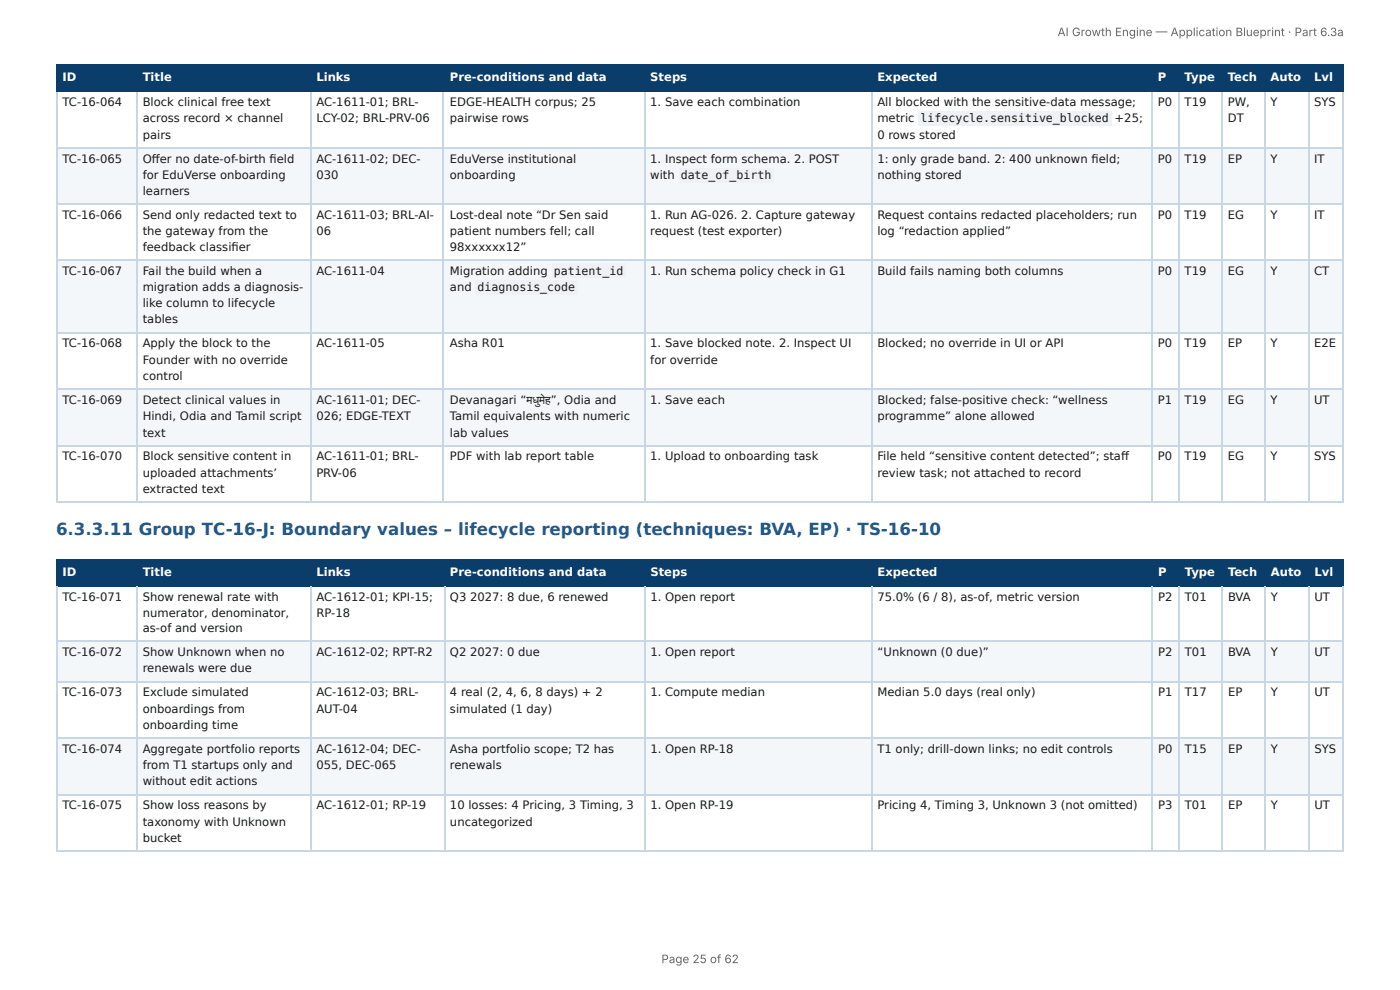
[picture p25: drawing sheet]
<svg xmlns="http://www.w3.org/2000/svg" width="297mm" height="210mm" viewBox="0 0 297 210" stroke-linecap="round" stroke-linejoin="round" font-family="sans-serif">
<defs><g id="words">
<text font-size="3.5" fill="#1f5a8c" x="11.9" y="113.7">6.3.3.11 Group TC-16-J: Boundary values – lifecycle reporting (techniques: BVA, EP) · TS-16-10</text>
<g font-size="2.5" fill="#666">
<text x="224.6" y="7.7">AI Growth Engine — Application Blueprint · Part 6.3a</text>
<text x="140.5" y="204.5">Page 25 of 62</text>
</g>
<g font-size="2.5" fill="#fff">
<text x="13.3" y="17.2">ID</text>
<text x="30.3" y="17.2">Title</text>
<text x="67.2" y="17.2">Links</text>
<text x="95.6" y="17.2">Pre-conditions and data</text>
<text x="138.1" y="17.2">Steps</text>
<text x="186.3" y="17.2">Expected</text>
<text x="245.9" y="17.2">P</text>
<text x="251.6" y="17.2">Type</text>
<text x="260.8" y="17.2">Tech</text>
<text x="269.9" y="17.2">Auto</text>
<text x="279.1" y="17.2">Lvl</text>
<text x="13.3" y="122.2">ID</text>
<text x="30.3" y="122.2">Title</text>
<text x="67.2" y="122.2">Links</text>
<text x="95.6" y="122.2">Pre-conditions and data</text>
<text x="138.1" y="122.2">Steps</text>
<text x="186.4" y="122.2">Expected</text>
<text x="246" y="122.2">P</text>
<text x="251.7" y="122.2">Type</text>
<text x="260.8" y="122.2">Tech</text>
<text x="269.9" y="122.2">Auto</text>
<text x="279.2" y="122.2">Lvl</text>
</g>
<g font-size="2.5" fill="#1a1a1a">
<text x="13.3" y="22.5">TC-16-064</text>
<text x="30.3" y="22.5">Block clinical free text</text>
<text x="67.2" y="22.5">AC-1611-01; BRL-</text>
<text x="95.6" y="22.5">EDGE-HEALTH corpus; 25</text>
<text x="138.1" y="22.5">1. Save each combination</text>
<text x="186.3" y="22.5">All blocked with the sensitive-data message;</text>
<text x="245.9" y="22.5">P0</text>
<text x="251.6" y="22.5">T19</text>
<text x="260.8" y="22.5">PW,</text>
<text x="269.9" y="22.5">Y</text>
<text x="279.1" y="22.5">SYS</text>
<text x="30.3" y="26">across record × channel</text>
<text x="30.3" y="29.5">pairs</text>
<text x="67.2" y="26">LCY-02; BRL-PRV-06</text>
<text x="95.6" y="26">pairwise rows</text>
<text x="186.3" y="26">metric</text>
<text x="186.3" y="29.5">0 rows stored</text>
<text x="195.5" y="26">lifecycle.sensitive_blocked</text>
<text x="236.7" y="26">+25;</text>
<text x="260.8" y="26">DT</text>
<text x="13.3" y="34.5">TC-16-065</text>
<text x="30.3" y="34.5">Off er no date-of-birth fi eld</text>
<text x="67.2" y="34.5">AC-1611-02; DEC-</text>
<text x="95.6" y="34.5">EduVerse institutional</text>
<text x="138.1" y="34.5">1. Inspect form schema. 2. POST</text>
<text x="186.3" y="34.5">1: only grade band. 2: 400 unknown fi eld;</text>
<text x="245.9" y="34.5">P0</text>
<text x="251.6" y="34.5">T19</text>
<text x="260.8" y="34.5">EP</text>
<text x="269.9" y="34.5">Y</text>
<text x="279.1" y="34.5">IT</text>
<text x="30.3" y="38">for EduVerse onboarding</text>
<text x="30.3" y="41.5">learners</text>
<text x="67.2" y="38">030</text>
<text x="95.6" y="38">onboarding</text>
<text x="138.1" y="38">with</text>
<text x="144.6" y="38">date_of_birth</text>
<text x="186.3" y="38">nothing stored</text>
<text x="13.3" y="46.5">TC-16-066</text>
<text x="30.3" y="46.5">Send only redacted text to</text>
<text x="67.2" y="46.5">AC-1611-03; BRL-AI-</text>
<text x="95.6" y="46.5">Lost-deal note “Dr Sen said</text>
<text x="138.1" y="46.5">1. Run AG-026. 2. Capture gateway</text>
<text x="186.3" y="46.5">Request contains redacted placeholders; run</text>
<text x="245.9" y="46.5">P0</text>
<text x="251.6" y="46.5">T19</text>
<text x="260.8" y="46.5">EG</text>
<text x="269.9" y="46.5">Y</text>
<text x="279.1" y="46.5">IT</text>
<text x="30.3" y="50">the gateway from the</text>
<text x="30.3" y="53.2">feedback classifi er</text>
<text x="67.2" y="50">06</text>
<text x="95.6" y="50">patient numbers fell; call</text>
<text x="95.6" y="53.2">98xxxxxx12”</text>
<text x="138.1" y="50">request (test exporter)</text>
<text x="186.3" y="50">log “redaction applied”</text>
<text x="13.3" y="58.3">TC-16-067</text>
<text x="30.3" y="58.3">Fail the build when a</text>
<text x="67.2" y="58.3">AC-1611-04</text>
<text x="95.6" y="58.3">Migration adding</text>
<text x="117.6" y="58.3">patient_id</text>
<text x="138.1" y="58.3">1. Run schema policy check in G1</text>
<text x="186.3" y="58.3">Build fails naming both columns</text>
<text x="245.9" y="58.3">P0</text>
<text x="251.6" y="58.3">T19</text>
<text x="260.8" y="58.3">EG</text>
<text x="269.9" y="58.3">Y</text>
<text x="279.1" y="58.3">CT</text>
<text x="30.3" y="61.8">migration adds a diagnosis-</text>
<text x="30.3" y="65.2">like column to lifecycle</text>
<text x="95.6" y="61.8">and</text>
<text x="101.4" y="61.8">diagnosis_code</text>
<text x="30.3" y="68.7">tables</text>
<text x="13.3" y="73.8">TC-16-068</text>
<text x="30.3" y="73.8">Apply the block to the</text>
<text x="30.3" y="77.2">Founder with no override</text>
<text x="67.2" y="73.8">AC-1611-05</text>
<text x="95.6" y="73.8">Asha R01</text>
<text x="138.1" y="73.8">1. Save blocked note. 2. Inspect UI</text>
<text x="138.1" y="77.2">for override</text>
<text x="186.3" y="73.8">Blocked; no override in UI or API</text>
<text x="245.9" y="73.8">P0</text>
<text x="251.6" y="73.8">T19</text>
<text x="260.8" y="73.8">EP</text>
<text x="269.9" y="73.8">Y</text>
<text x="279.1" y="73.8">E2E</text>
<text x="30.3" y="80.7">control</text>
<text x="13.3" y="85.8">TC-16-069</text>
<text x="30.3" y="85.8">Detect clinical values in</text>
<text x="30.3" y="89.2">Hindi, Odia and Tamil script</text>
<text x="67.2" y="85.8">AC-1611-01; DEC-</text>
<text x="67.2" y="89.2">026; EDGE-TEXT</text>
<text x="95.6" y="85.8">Devanagari “मधु मेधु ह”, Odia and</text>
<text x="95.6" y="89.2">Tamil equivalents with numeric</text>
<text x="115.8" y="85.8">मे</text>
<text x="138.1" y="85.8">1. Save each</text>
<text x="186.3" y="85.8">Blocked; false-positive check: “wellness</text>
<text x="186.3" y="89.2">programme” alone allowed</text>
<text x="245.9" y="85.8">P1</text>
<text x="251.6" y="85.8">T19</text>
<text x="260.8" y="85.8">EG</text>
<text x="269.9" y="85.8">Y</text>
<text x="279.1" y="85.8">UT</text>
<text x="30.3" y="92.7">text</text>
<text x="95.6" y="92.7">lab values</text>
<text x="13.3" y="97.8">TC-16-070</text>
<text x="30.3" y="97.8">Block sensitive content in</text>
<text x="30.3" y="101.2">uploaded attachments’</text>
<text x="67.2" y="97.8">AC-1611-01; BRL-</text>
<text x="67.2" y="101.2">PRV-06</text>
<text x="95.6" y="97.8">PDF with lab report table</text>
<text x="138.1" y="97.8">1. Upload to onboarding task</text>
<text x="186.3" y="97.8">File held “sensitive content detected”; staff</text>
<text x="186.3" y="101.2">review task; not attached to record</text>
<text x="245.9" y="97.8">P0</text>
<text x="251.6" y="97.8">T19</text>
<text x="260.8" y="97.8">EG</text>
<text x="269.9" y="97.8">Y</text>
<text x="279.1" y="97.8">SYS</text>
<text x="30.3" y="104.7">extracted text</text>
<text x="13.3" y="127.5">TC-16-071</text>
<text x="30.3" y="127.5">Show renewal rate with</text>
<text x="30.3" y="131">numerator, denominator,</text>
<text x="67.2" y="127.5">AC-1612-01; KPI-15;</text>
<text x="67.2" y="131">RP-18</text>
<text x="95.6" y="127.5">Q3</text>
<text x="99.9" y="127.5">2027: 8 due, 6 renewed</text>
<text x="138.1" y="127.5">1. Open report</text>
<text x="186.4" y="127.5">75.0% (6 / 8), as-of, metric version</text>
<text x="246" y="127.5">P2</text>
<text x="251.7" y="127.5">T01</text>
<text x="260.8" y="127.5">BVA</text>
<text x="269.9" y="127.5">Y</text>
<text x="279.2" y="127.5">UT</text>
<text x="30.3" y="134.2">as-of and version</text>
<text x="13.3" y="139.3">TC-16-072</text>
<text x="30.3" y="139.3">Show Unknown when no</text>
<text x="30.3" y="142.8">renewals were due</text>
<text x="67.2" y="139.3">AC-1612-02; RPT-R2</text>
<text x="95.6" y="139.3">Q2</text>
<text x="99.9" y="139.3">2027: 0 due</text>
<text x="138.1" y="139.3">1. Open report</text>
<text x="186.4" y="139.3">“Unknown (0 due)”</text>
<text x="246" y="139.3">P2</text>
<text x="251.7" y="139.3">T01</text>
<text x="260.8" y="139.3">BVA</text>
<text x="269.9" y="139.3">Y</text>
<text x="279.2" y="139.3">UT</text>
<text x="13.3" y="147.9">TC-16-073</text>
<text x="30.3" y="147.9">Exclude simulated</text>
<text x="67.2" y="147.9">AC-1612-03; BRL-</text>
<text x="95.6" y="147.9">4 real (2, 4, 6, 8 days) + 2</text>
<text x="138.1" y="147.9">1. Compute median</text>
<text x="186.4" y="147.9">Median 5.0 days (real only)</text>
<text x="246" y="147.9">P1</text>
<text x="251.7" y="147.9">T17</text>
<text x="260.8" y="147.9">EP</text>
<text x="269.9" y="147.9">Y</text>
<text x="279.2" y="147.9">UT</text>
<text x="30.3" y="151.3">onboardings from</text>
<text x="30.3" y="154.8">onboarding time</text>
<text x="67.2" y="151.3">AUT-04</text>
<text x="95.6" y="151.3">simulated (1 day)</text>
<text x="13.3" y="159.9">TC-16-074</text>
<text x="30.3" y="159.9">Aggregate portfolio reports</text>
<text x="67.2" y="159.9">AC-1612-04; DEC-</text>
<text x="95.6" y="159.9">Asha portfolio scope; T2 has</text>
<text x="138.1" y="159.9">1. Open RP-18</text>
<text x="186.4" y="159.9">T1 only; drill-down links; no edit controls</text>
<text x="246" y="159.9">P0</text>
<text x="251.7" y="159.9">T15</text>
<text x="260.8" y="159.9">EP</text>
<text x="269.9" y="159.9">Y</text>
<text x="279.2" y="159.9">SYS</text>
<text x="30.3" y="163.3">from T1 startups only and</text>
<text x="30.3" y="166.8">without edit actions</text>
<text x="67.2" y="163.3">055, DEC-065</text>
<text x="95.6" y="163.3">renewals</text>
<text x="13.3" y="171.9">TC-16-075</text>
<text x="30.3" y="171.9">Show loss reasons by</text>
<text x="67.2" y="171.9">AC-1612-01; RP-19</text>
<text x="95.6" y="171.9">10 losses: 4 Pricing, 3 Timing, 3</text>
<text x="138.1" y="171.9">1. Open RP-19</text>
<text x="186.4" y="171.9">Pricing 4, Timing 3, Unknown 3 (not omitted)</text>
<text x="246" y="171.9">P3</text>
<text x="251.7" y="171.9">T01</text>
<text x="260.8" y="171.9">EP</text>
<text x="269.9" y="171.9">Y</text>
<text x="279.2" y="171.9">UT</text>
<text x="30.3" y="175.3">taxonomy with Unknown</text>
<text x="30.3" y="178.8">bucket</text>
<text x="95.6" y="175.3">uncategorized</text>
</g>
</g></defs>
<g fill="#0b3d6b">
<path d="M12.1 14h16.9v5.3h-16.9z"/>
<path d="M29 14h36.9v5.3h-36.9z"/>
<path d="M65.9 14h28.4v5.3h-28.4z"/>
<path d="M94.3 14h42.5v5.3h-42.5z"/>
<path d="M136.8 14h48.2v5.3h-48.2z"/>
<path d="M185 14h59.6v5.3h-59.6z"/>
<path d="M244.6 14h5.7v5.3h-5.7z"/>
<path d="M250.3 14h9.3v5.3h-9.3z"/>
<path d="M259.6 14h9v5.3h-9z"/>
<path d="M268.6 14h9.2v5.3h-9.2z"/>
<path d="M277.8 14h7.6v5.3h-7.6z"/>
</g>
<g fill="#f4f7fa">
<path d="M12.1 31.3h16.9v12h-16.9z"/>
<path d="M29 31.3h36.9v12h-36.9z"/>
<path d="M65.9 31.3h28.4v12h-28.4z"/>
<path d="M94.3 31.3h42.5v12h-42.5z"/>
<path d="M136.8 31.3h48.2v12h-48.2z"/>
<path d="M185 31.3h59.6v12h-59.6z"/>
<path d="M244.6 31.3h5.7v12h-5.7z"/>
<path d="M250.3 31.3h9.3v12h-9.3z"/>
<path d="M259.6 31.3h9v12h-9z"/>
<path d="M268.6 31.3h9.2v12h-9.2z"/>
<path d="M277.8 31.3h7.6v12h-7.6z"/>
<path d="M12.1 55.3h16.9v15.5h-16.9z"/>
<path d="M29 55.3h36.9v15.5h-36.9z"/>
<path d="M65.9 55.3h28.4v15.5h-28.4z"/>
<path d="M94.3 55.3h42.5v15.5h-42.5z"/>
<path d="M136.8 55.3h48.2v15.5h-48.2z"/>
<path d="M185 55.3h59.6v15.5h-59.6z"/>
<path d="M244.6 55.3h5.7v15.5h-5.7z"/>
<path d="M250.3 55.3h9.3v15.5h-9.3z"/>
<path d="M259.6 55.3h9v15.5h-9z"/>
<path d="M268.6 55.3h9.2v15.5h-9.2z"/>
<path d="M277.8 55.3h7.6v15.5h-7.6z"/>
<path d="M12.1 82.5h16.9v12h-16.9z"/>
<path d="M29 82.5h36.9v12h-36.9z"/>
<path d="M65.9 82.5h28.4v12h-28.4z"/>
<path d="M94.3 82.5h42.5v12h-42.5z"/>
<path d="M136.8 82.5h48.2v12h-48.2z"/>
<path d="M185 82.5h59.6v12h-59.6z"/>
<path d="M244.6 82.5h5.7v12h-5.7z"/>
<path d="M250.3 82.5h9.3v12h-9.3z"/>
<path d="M259.6 82.5h9v12h-9z"/>
<path d="M268.6 82.5h9.2v12h-9.2z"/>
<path d="M277.8 82.5h7.6v12h-7.6z"/>
</g>
<g fill="none" stroke="#0b3d6b" stroke-width=".23">
<path d="M11.9 13.9h273.5M11.9 19.4h273.5M12 13.8v5.7M29.1 13.8v5.7M66 13.8v5.7M94.2 13.8v5.7M136.9 13.8v5.7M185.1 13.8v5.7M244.7 13.8v5.7M250.5 13.8v5.7M259.5 13.8v5.7M268.7 13.8v5.7"/>
<path d="M277.9 13.8v5.7"/>
</g>
<path d="M285.3 13.8v5.7" fill="none" stroke="#0b3d6b" stroke-width=".21"/>
<g fill="none" stroke="#c9d6e3" stroke-width=".23">
<path d="M12 19.5v87.3M29.1 19.5v87.3M66 19.5v87.3M94.2 19.5v87.3M136.9 19.5v87.3M185.1 19.5v87.3M244.7 19.5v87.3M250.5 19.5v87.3M259.5 19.5v87.3M268.7 19.5v87.3M277.9 19.5v87.3M11.9 31.4h273.5"/>
<path d="M11.9 43.4h273.5M11.9 55.2h273.5M11.9 70.7h273.5M11.9 82.7h273.5M11.9 94.7h273.5M11.9 106.7h273.5"/>
</g>
<path d="M285.3 19.5v87.3" fill="none" stroke="#c9d6e3" stroke-width=".21"/>
<g fill="#0b3d6b">
<path d="M12.1 118.8h16.9v5.5h-16.9z"/>
<path d="M29 118.8h36.9v5.5h-36.9z"/>
<path d="M65.9 118.8h28.4v5.5h-28.4z"/>
<path d="M94.3 118.8h42.5v5.5h-42.5z"/>
<path d="M136.8 118.8h48.2v5.5h-48.2z"/>
<path d="M185 118.8h59.8v5.5h-59.8z"/>
<path d="M244.8 118.8h5.5v5.5h-5.5z"/>
<path d="M250.3 118.8h9.3v5.5h-9.3z"/>
<path d="M259.6 118.8h9v5.5h-9z"/>
<path d="M268.6 118.8h9.2v5.5h-9.2z"/>
<path d="M277.8 118.8h7.6v5.5h-7.6z"/>
</g>
<g fill="#f4f7fa">
<path d="M12.1 136.3h16.9v8.6h-16.9z"/>
<path d="M29 136.3h36.9v8.6h-36.9z"/>
<path d="M65.9 136.3h28.4v8.6h-28.4z"/>
<path d="M94.3 136.3h42.5v8.6h-42.5z"/>
<path d="M136.8 136.3h48.2v8.6h-48.2z"/>
<path d="M185 136.3h59.8v8.6h-59.8z"/>
<path d="M244.8 136.3h5.5v8.6h-5.5z"/>
<path d="M250.3 136.3h9.3v8.6h-9.3z"/>
<path d="M259.6 136.3h9v8.6h-9z"/>
<path d="M268.6 136.3h9.2v8.6h-9.2z"/>
<path d="M277.8 136.3h7.6v8.6h-7.6z"/>
<path d="M12.1 156.9h16.9v11.7h-16.9z"/>
<path d="M29 156.9h36.9v11.7h-36.9z"/>
<path d="M65.9 156.9h28.4v11.7h-28.4z"/>
<path d="M94.3 156.9h42.5v11.7h-42.5z"/>
<path d="M136.8 156.9h48.2v11.7h-48.2z"/>
<path d="M185 156.9h59.8v11.7h-59.8z"/>
<path d="M244.8 156.9h5.5v11.7h-5.5z"/>
<path d="M250.3 156.9h9.3v11.7h-9.3z"/>
<path d="M259.6 156.9h9v11.7h-9z"/>
<path d="M268.6 156.9h9.2v11.7h-9.2z"/>
<path d="M277.8 156.9h7.6v11.7h-7.6z"/>
</g>
<g fill="none" stroke="#0b3d6b" stroke-width=".23">
<path d="M11.9 118.9h273.5M12 118.8v5.7M29.1 118.8v5.7M66 118.8v5.7M94.4 118.8v5.7M136.9 118.8v5.7M185.1 118.8v5.7M244.7 118.8v5.7M250.5 118.8v5.7M259.5 118.8v5.7M268.7 118.8v5.7M277.9 118.8v5.7"/>
<path d="M11.9 124.4h273.5"/>
</g>
<path d="M285.3 118.8v5.7" fill="none" stroke="#0b3d6b" stroke-width=".21"/>
<g fill="none" stroke="#c9d6e3" stroke-width=".23">
<path d="M11.9 136.2h273.5M12 124.5v56.4M29.1 124.5v56.4M66 124.5v56.4M94.4 124.5v56.4M136.9 124.5v56.4M185.1 124.5v56.4M244.7 124.5v56.4M250.5 124.5v56.4M259.5 124.5v56.4M268.7 124.5v56.4M277.9 124.5v56.4"/>
<path d="M11.9 144.7h273.5M11.9 156.7h273.5M11.9 168.7h273.5M11.9 180.8h273.5"/>
</g>
<path d="M285.3 124.5v56.4" fill="none" stroke="#c9d6e3" stroke-width=".21"/>
<g fill="#eef2f6">
<path d="M194.9 23.7h41.1v3h-41.1z"/>
<path d="M144.2 35.7h20v3h-20z"/>
<path d="M117.2 56h15.7v3h-15.7z"/>
<path d="M101 59.5h21.7v3h-21.7z"/>
</g>
<use href="#words"/>
</svg>
